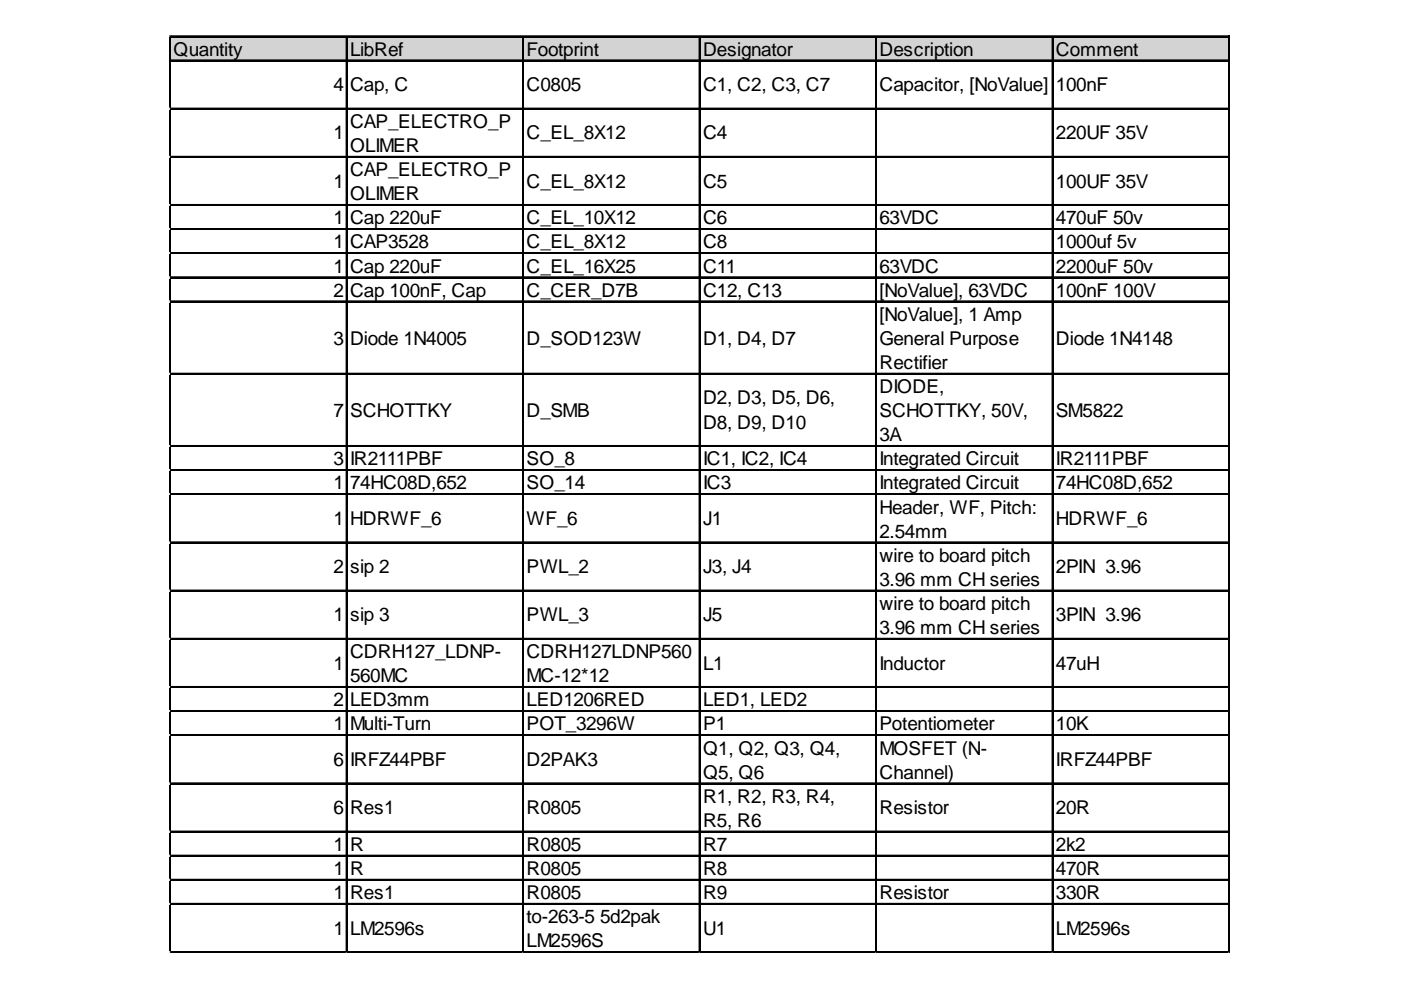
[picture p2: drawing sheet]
<svg xmlns="http://www.w3.org/2000/svg" width="297mm" height="210mm" viewBox="0 0 297 210" stroke-linecap="round" stroke-linejoin="round" font-family="sans-serif">
<defs><g id="words">
<g font-size="4">
<text x="36.8" y="11.8">Quantity</text>
<text x="74.2" y="11.8">LibRef</text>
<text x="111.6" y="11.8">Footprint</text>
<text x="149.1" y="11.8">Designator</text>
<text x="186.5" y="11.8">Description</text>
<text x="223.9" y="11.8">Comment</text>
<text x="70.7" y="19.3">4</text>
<text x="74.2" y="19.3">Cap, C</text>
<text x="111.6" y="19.3">C0805</text>
<text x="149.1" y="19.3">C1, C2, C3, C7</text>
<text x="186.5" y="19.3">Capacitor, [NoValue]</text>
<text x="223.9" y="19.3">100nF</text>
<text x="70.7" y="29.6">1</text>
<text x="74.2" y="27.1">CAP_ELECTRO_P</text>
<text x="111.6" y="29.6">C_EL_8X12</text>
<text x="149.1" y="29.6">C4</text>
<text x="223.9" y="29.6">220UF 35V</text>
<text x="74.2" y="32.2">OLIMER</text>
<text x="70.7" y="39.8">1</text>
<text x="74.2" y="37.4">CAP_ELECTRO_P</text>
<text x="111.6" y="39.8">C_EL_8X12</text>
<text x="149.1" y="39.8">C5</text>
<text x="223.9" y="39.8">100UF 35V</text>
<text x="70.7" y="47.6">1</text>
<text x="74.2" y="42.5">OLIMER</text>
<text x="74.2" y="47.6">Cap 220uF</text>
<text x="111.6" y="47.6">C_EL_10X12</text>
<text x="149.1" y="47.6">C6</text>
<text x="186.5" y="47.6">63VDC</text>
<text x="223.9" y="47.6">470uF 50v</text>
<text x="70.7" y="52.7">1</text>
<text x="74.2" y="52.7">CAP3528</text>
<text x="111.6" y="52.7">C_EL_8X12</text>
<text x="149.1" y="52.7">C8</text>
<text x="223.9" y="52.7">1000uf 5v</text>
<text x="70.7" y="57.8">1</text>
<text x="74.2" y="57.8">Cap 220uF</text>
<text x="111.6" y="57.8">C_EL_16X25</text>
<text x="149.1" y="57.8">C11</text>
<text x="186.5" y="57.8">63VDC</text>
<text x="223.9" y="57.8">2200uF 50v</text>
<text x="70.7" y="62.9">2</text>
<text x="74.2" y="62.9">Cap 100nF, Cap</text>
<text x="111.6" y="62.9">C_CER_D7B</text>
<text x="149.1" y="62.9">C12, C13</text>
<text x="186.5" y="62.9">[NoValue], 63VDC</text>
<text x="223.9" y="62.9">100nF 100V</text>
<text x="186.5" y="68">[NoValue], 1 Amp</text>
<text x="70.7" y="73.1">3</text>
<text x="74.2" y="73.1">Diode 1N4005</text>
<text x="111.6" y="73.1">D_SOD123W</text>
<text x="149.1" y="73.1">D1, D4, D7</text>
<text x="186.5" y="73.1">General Purpose</text>
<text x="223.9" y="73.1">Diode 1N4148</text>
<text x="186.5" y="78.2">Rectifier</text>
<text x="186.5" y="83.3">DIODE,</text>
<text x="70.7" y="88.4">7</text>
<text x="74.2" y="88.4">SCHOTTKY</text>
<text x="111.6" y="88.4">D_SMB</text>
<text x="149.1" y="85.8">D2, D3, D5, D6,</text>
<text x="186.5" y="88.4">SCHOTTKY, 50V,</text>
<text x="223.9" y="88.4">SM5822</text>
<text x="149.1" y="90.9">D8, D9, D10</text>
<text x="186.5" y="93.6">3A</text>
<text x="70.7" y="98.7">3</text>
<text x="74.2" y="98.7">IR2111PBF</text>
<text x="111.6" y="98.7">SO_8</text>
<text x="149.1" y="98.7">IC1, IC2, IC4</text>
<text x="186.5" y="98.7">Integrated Circuit</text>
<text x="223.9" y="98.7">IR2111PBF</text>
<text x="70.7" y="103.8">1</text>
<text x="74.2" y="103.8">74HC08D,652</text>
<text x="111.6" y="103.8">SO_14</text>
<text x="149.1" y="103.8">IC3</text>
<text x="186.5" y="103.8">Integrated Circuit</text>
<text x="223.9" y="103.8">74HC08D,652</text>
<text x="70.7" y="111.3">1</text>
<text x="74.2" y="111.3">HDRWF_6</text>
<text x="111.6" y="111.3">WF_6</text>
<text x="149.1" y="111.3">J1</text>
<text x="186.5" y="108.9">Header, WF, Pitch:</text>
<text x="186.5" y="114">2.54mm</text>
<text x="223.9" y="111.3">HDRWF_6</text>
<text x="186.5" y="119.1">wire to board pitch</text>
<text x="70.7" y="121.5">2</text>
<text x="74.2" y="121.5">sip 2</text>
<text x="111.6" y="121.5">PWL_2</text>
<text x="149.1" y="121.5">J3, J4</text>
<text x="186.5" y="124.2">3.96 mm CH series</text>
<text x="223.9" y="121.5">2PIN 3.96</text>
<text x="70.7" y="131.7">1</text>
<text x="74.2" y="131.7">sip 3</text>
<text x="111.6" y="131.7">PWL_3</text>
<text x="149.1" y="131.7">J5</text>
<text x="186.5" y="129.3">wire to board pitch</text>
<text x="223.9" y="131.7">3PIN 3.96</text>
<text x="186.5" y="134.4">3.96 mm CH series</text>
<text x="70.7" y="142">1</text>
<text x="74.2" y="139.5">CDRH127_LDNP-</text>
<text x="111.6" y="139.5">CDRH127LDNP560</text>
<text x="149.1" y="142">L1</text>
<text x="186.5" y="142">Inductor</text>
<text x="223.9" y="142">47uH</text>
<text x="70.7" y="149.8">2</text>
<text x="74.2" y="144.7">560MC</text>
<text x="74.2" y="149.8">LED3mm</text>
<text x="111.6" y="144.7">MC-12*12</text>
<text x="111.6" y="149.8">LED1206RED</text>
<text x="149.1" y="149.8">LED1, LED2</text>
<text x="70.7" y="154.9">1</text>
<text x="74.2" y="154.9">Multi-Turn</text>
<text x="111.6" y="154.9">POT_3296W</text>
<text x="149.1" y="154.9">P1</text>
<text x="186.5" y="154.9">Potentiometer</text>
<text x="223.9" y="154.9">10K</text>
<text x="149.1" y="160">Q1, Q2, Q3, Q4,</text>
<text x="186.5" y="160">MOSFET (N-</text>
<text x="70.7" y="162.4">6</text>
<text x="74.2" y="162.4">IRFZ44PBF</text>
<text x="111.6" y="162.4">D2PAK3</text>
<text x="149.1" y="165.1">Q5, Q6</text>
<text x="186.5" y="165.1">Channel)</text>
<text x="223.9" y="162.4">IRFZ44PBF</text>
<text x="70.7" y="172.6">6</text>
<text x="74.2" y="172.6">Res1</text>
<text x="111.6" y="172.6">R0805</text>
<text x="149.1" y="170.2">R1, R2, R3, R4,</text>
<text x="186.5" y="172.6">Resistor</text>
<text x="223.9" y="172.6">20R</text>
<text x="149.1" y="175.3">R5, R6</text>
<text x="70.7" y="180.4">1</text>
<text x="70.7" y="185.5">1</text>
<text x="74.2" y="180.4">R</text>
<text x="74.2" y="185.5">R</text>
<text x="111.6" y="180.4">R0805</text>
<text x="111.6" y="185.5">R0805</text>
<text x="149.1" y="180.4">R7</text>
<text x="149.1" y="185.5">R8</text>
<text x="223.9" y="180.4">2k2</text>
<text x="223.9" y="185.5">470R</text>
<text x="70.7" y="190.6">1</text>
<text x="74.2" y="190.6">Res1</text>
<text x="111.6" y="190.6">R0805</text>
<text x="149.1" y="190.6">R9</text>
<text x="186.5" y="190.6">Resistor</text>
<text x="223.9" y="190.6">330R</text>
<text x="111.6" y="195.7">to-263-5</text>
<text x="127.2" y="195.7">5d2pak</text>
<text x="70.7" y="198.2">1</text>
<text x="74.2" y="198.2">LM2596s</text>
<text x="111.6" y="200.9">LM2596S</text>
<text x="149.1" y="198.2">U1</text>
<text x="223.9" y="198.2">LM2596s</text>
</g>
</g></defs>
<path d="M35.9 7.8h224.7v5.2h-224.7z" fill="#d3d3d3"/>
<g fill="none" stroke="#000" stroke-width=".27">
<path d="M36 7.6h224.5v194.4M36 7.8h224.5M36 12.7h224.5M36 12.9h224.5M36 7.9v194.1M36.1 7.9v194.1M73.4 7.9v194.1M73.5 7.9v194.1M110.8 7.9v194.1M111 7.9v194.1M148.2 7.9v194.1M148.4 7.9v194.1"/>
<path d="M185.7 7.9v194.1M185.8 7.9v194.1M223.1 7.9v194.1M223.2 7.9v194.1M260.6 7.6v194.4M36 22.9h224.5M36 23.1h224.5M36 33.2h224.5M36 33.3h224.5M36 43.4h224.5M36 43.5h224.5M36 48.5h224.5"/>
<path d="M36 48.6h224.5M36 53.6h224.5M36 53.7h224.5M36 58.7h224.5M36 58.8h224.5M36 63.8h224.5M36 64h224.5M36 79.2h224.5M36 79.3h224.5M36 94.5h224.5M36 94.6h224.5M36 99.6h224.5"/>
<path d="M36 99.7h224.5M36 104.7h224.5M36 104.8h224.5M36 114.9h224.5M36 115.1h224.5M36 125.1h224.5M36 125.3h224.5M36 135.4h224.5M36 135.5h224.5M36 145.6h224.5M36 145.7h224.5M36 150.7h224.5"/>
<path d="M36 150.8h224.5M36 155.8h224.5M36 155.9h224.5M36 166h224.5M36 166.1h224.5M36 176.2h224.5M36 176.4h224.5M36 181.3h224.5M36 181.5h224.5M36 186.5h224.5M36 186.6h224.5M36 191.6h224.5"/>
<path d="M36 191.7h224.5M36 201.8h224.5M36 201.9h224.5"/>
</g>
<path d="M260.5 202v.1" fill="none" stroke="#d4d4d4" stroke-width=".27"/>
<path d="M260.5 202l.3 .1z" fill="#d4d4d4"/>
<path d="M223.1 202v.1" fill="none" stroke="#d4d4d4" stroke-width=".27"/>
<path d="M223.1 202l.3 .1z" fill="#d4d4d4"/>
<path d="M185.7 202v.1" fill="none" stroke="#d4d4d4" stroke-width=".27"/>
<path d="M185.7 202l.2 .1z" fill="#d4d4d4"/>
<path d="M148.2 202v.1" fill="none" stroke="#d4d4d4" stroke-width=".27"/>
<path d="M148.2 202l.3 .1z" fill="#d4d4d4"/>
<path d="M110.8 202v.1" fill="none" stroke="#d4d4d4" stroke-width=".27"/>
<path d="M110.8 202l.3 .1z" fill="#d4d4d4"/>
<path d="M73.4 202v.1" fill="none" stroke="#d4d4d4" stroke-width=".27"/>
<path d="M73.4 202l.3 .1z" fill="#d4d4d4"/>
<path d="M36 202v.1" fill="none" stroke="#d4d4d4" stroke-width=".27"/>
<path d="M36 202l.3 .1z" fill="#d4d4d4"/>
<path d="M35.9 22.9h.1" fill="none" stroke="#d4d4d4" stroke-width=".27"/>
<path d="M35.9 22.9l.1 .3z" fill="#d4d4d4"/>
<path d="M35.9 33.2h.1" fill="none" stroke="#d4d4d4" stroke-width=".27"/>
<path d="M35.9 33.2l.1 .2z" fill="#d4d4d4"/>
<path d="M35.9 43.4h.1" fill="none" stroke="#d4d4d4" stroke-width=".27"/>
<path d="M35.9 43.4l.1 .3z" fill="#d4d4d4"/>
<path d="M35.9 48.5h.1" fill="none" stroke="#d4d4d4" stroke-width=".27"/>
<path d="M35.9 48.5l.1 .3z" fill="#d4d4d4"/>
<path d="M35.9 53.6h.1" fill="none" stroke="#d4d4d4" stroke-width=".27"/>
<path d="M35.9 53.6l.1 .3z" fill="#d4d4d4"/>
<path d="M35.9 58.7h.1" fill="none" stroke="#d4d4d4" stroke-width=".27"/>
<path d="M35.9 58.7l.1 .3z" fill="#d4d4d4"/>
<path d="M35.9 63.8h.1" fill="none" stroke="#d4d4d4" stroke-width=".27"/>
<path d="M35.9 63.8l.1 .3z" fill="#d4d4d4"/>
<path d="M35.9 79.2h.1" fill="none" stroke="#d4d4d4" stroke-width=".27"/>
<path d="M35.9 79.2l.1 .2z" fill="#d4d4d4"/>
<path d="M35.9 94.5h.1" fill="none" stroke="#d4d4d4" stroke-width=".27"/>
<path d="M35.9 94.5l.1 .2z" fill="#d4d4d4"/>
<path d="M35.9 99.6h.1" fill="none" stroke="#d4d4d4" stroke-width=".27"/>
<path d="M35.9 99.6l.1 .3z" fill="#d4d4d4"/>
<path d="M35.9 104.7h.1" fill="none" stroke="#d4d4d4" stroke-width=".27"/>
<path d="M35.9 104.7l.1 .3z" fill="#d4d4d4"/>
<path d="M35.9 114.9h.1" fill="none" stroke="#d4d4d4" stroke-width=".27"/>
<path d="M35.9 114.9l.1 .3z" fill="#d4d4d4"/>
<path d="M35.9 125.1h.1" fill="none" stroke="#d4d4d4" stroke-width=".27"/>
<path d="M35.9 125.1l.1 .3z" fill="#d4d4d4"/>
<path d="M35.9 135.4h.1" fill="none" stroke="#d4d4d4" stroke-width=".27"/>
<path d="M35.9 135.4l.1 .2z" fill="#d4d4d4"/>
<path d="M35.9 145.6h.1" fill="none" stroke="#d4d4d4" stroke-width=".27"/>
<path d="M35.9 145.6l.1 .2z" fill="#d4d4d4"/>
<path d="M35.9 150.7h.1" fill="none" stroke="#d4d4d4" stroke-width=".27"/>
<path d="M35.9 150.7l.1 .3z" fill="#d4d4d4"/>
<path d="M35.9 155.8h.1" fill="none" stroke="#d4d4d4" stroke-width=".27"/>
<path d="M35.9 155.8l.1 .3z" fill="#d4d4d4"/>
<path d="M35.9 166h.1" fill="none" stroke="#d4d4d4" stroke-width=".27"/>
<path d="M35.9 166l.1 .3z" fill="#d4d4d4"/>
<path d="M35.9 176.2h.1" fill="none" stroke="#d4d4d4" stroke-width=".27"/>
<path d="M35.9 176.2l.1 .3z" fill="#d4d4d4"/>
<path d="M35.9 181.3h.1" fill="none" stroke="#d4d4d4" stroke-width=".27"/>
<path d="M35.9 181.3l.1 .3z" fill="#d4d4d4"/>
<path d="M35.9 186.5h.1" fill="none" stroke="#d4d4d4" stroke-width=".27"/>
<path d="M35.9 186.5l.1 .2z" fill="#d4d4d4"/>
<path d="M35.9 191.6h.1" fill="none" stroke="#d4d4d4" stroke-width=".27"/>
<path d="M35.9 191.6l.1 .2z" fill="#d4d4d4"/>
<path d="M35.9 201.8h.1" fill="none" stroke="#d4d4d4" stroke-width=".27"/>
<path d="M35.9 201.8l.1 .2z" fill="#d4d4d4"/>
<use href="#words"/>
</svg>
